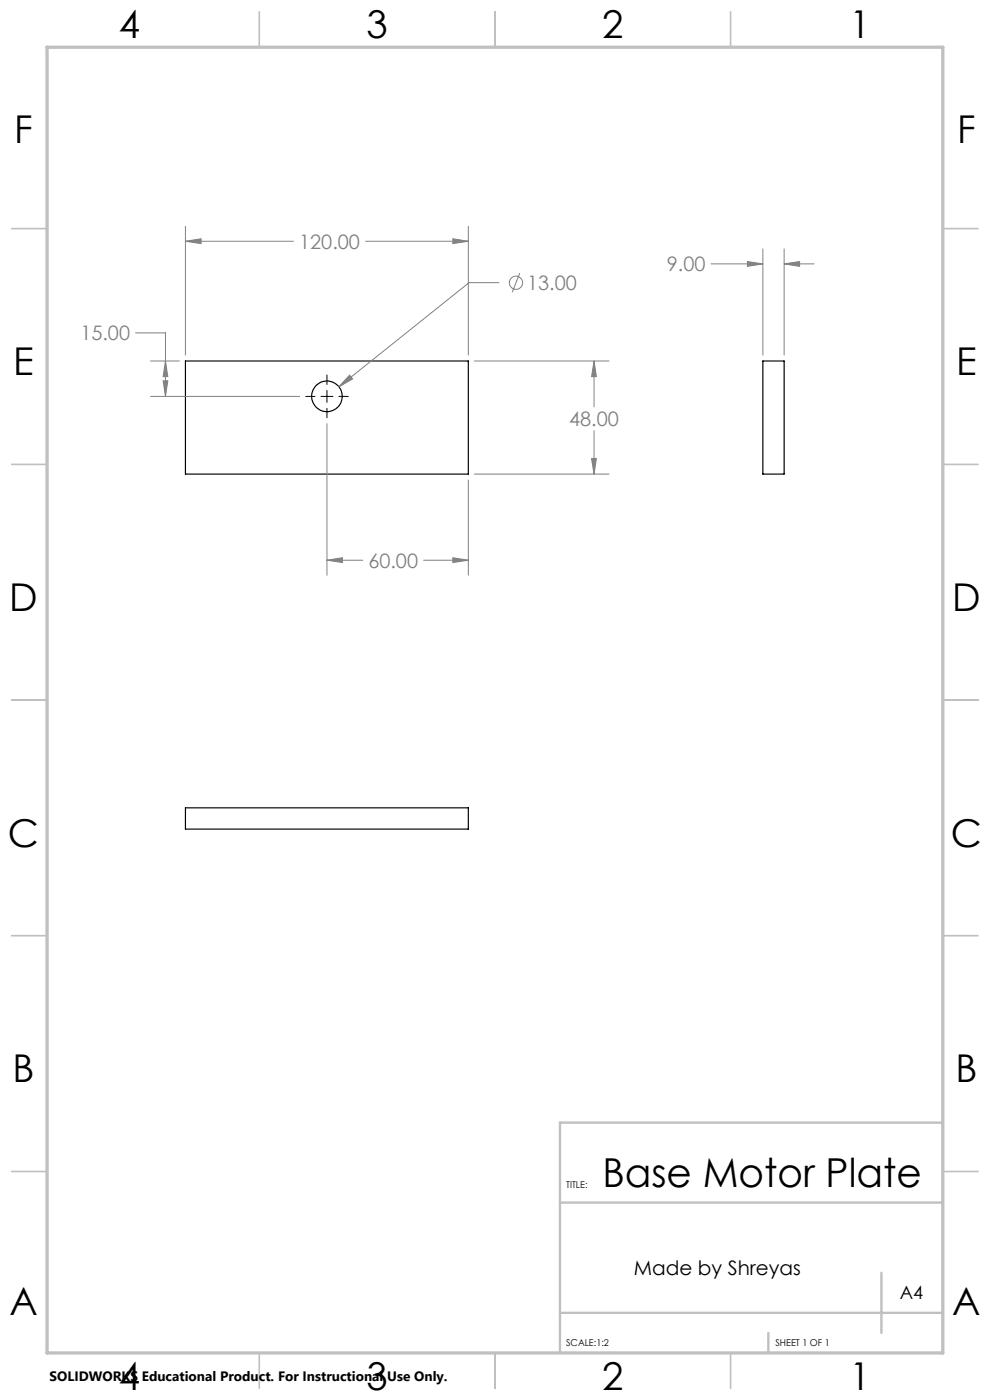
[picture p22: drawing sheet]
<svg xmlns="http://www.w3.org/2000/svg" width="210mm" height="297mm" viewBox="0 0 210 297" stroke-linecap="round" stroke-linejoin="round" font-family="sans-serif">
<defs><g id="words">
<text font-size="8.5" x="127.8" y="251.9">Base Motor Plate</text>
<g font-size="8.1">
<text x="25.2" y="8">4</text>
<text x="77.7" y="8">3</text>
<text x="127.7" y="8">2</text>
<text x="180.2" y="8">1</text>
<text x="3" y="30.4">F</text>
<text x="203" y="30.4">F</text>
<text x="2.8" y="79.6">E</text>
<text x="202.8" y="79.6">E</text>
<text x="2" y="129.6">D</text>
<text x="202" y="129.6">D</text>
<text x="1.7" y="179.6">C</text>
<text x="201.7" y="179.6">C</text>
<text x="2.7" y="229.6">B</text>
<text x="202.7" y="229.6">B</text>
<text x="2" y="278.9">A</text>
<text x="202" y="278.9">A</text>
<text x="25.2" y="295">4</text>
<text x="77.7" y="295">3</text>
<text x="127.7" y="295">2</text>
<text x="180.2" y="295">1</text>
</g>
<g font-size="4.2" fill="#808080">
<text x="63.5" y="52.8">120.00</text>
<text x="141.5" y="57.6">9.00</text>
<text x="111.8" y="61.5">13.00</text>
<text x="17" y="72.2">15.00</text>
<text x="120.7" y="90.4">48.00</text>
<text x="78.1" y="120.4">60.00</text>
</g>
<text font-size="4.2" x="134.4" y="270.4">Made by Shreyas</text>
<text font-size="3.9" x="190.9" y="275.5">A4</text>
<text font-size="2.9" x="10.5" y="292.9">SOLIDWORKS Educational Product. For Instructional Use Only.</text>
<g font-size="2">
<text x="120.1" y="251.9">TITLE:</text>
<text x="120.1" y="285.6">SCALE:1:2</text>
<text x="164.5" y="285.6">SHEET 1 OF 1</text>
</g>
</g></defs>
<g fill="none" stroke="#000" stroke-width=".25">
<path d="M39.3 76.6h60v24h-60zM161.8 76.6h4.5v24h-4.5zM39.3 171.4h60v4.5h-60z"/>
<circle cx="69.4" cy="84.1" r="3.2"/>
</g>
<g fill="none" stroke="#808080" stroke-width=".21">
<path d="M39.3 51.2l3.4-.5v1zM39.3 48v27.3M39.3 51.2h23M77.5 51.2h21.8M96.1 50.7l3.2 .5-3.2 .5zM99.3 48v27.3M105.8 60h-6.3l-27.6 22.1M110.2 58l-1.5 4M150.8 56h11M158.5 55.5l3.3 .5-3.3 .5zM161.8 52.8v22.5M166.3 56l3.3-.5v1z"/>
<path d="M166.3 52.8v22.5M166.3 56h6.4M28.8 70.6h6.3v13.5M31.9 76.6h6.2M35.1 76.6l.5 3.3h-1zM74.2 79.6l.6 .8-2.9 1.7zM100.6 76.6h28.6M126 76.6l.5 3.3h-1zM126 76.6v9.7M31.9 84.1h31.7M34.6 80.8h1l-.5 3.3zM69.4 89.9v32.1"/>
<path d="M125.5 97.3h1l-.5 3.3zM126 91.4v9.2M69.4 118.8l3.2-.5v1zM69.4 118.8h7.5M89.9 118.8h9.4M96.1 118.3l3.2 .5-3.2 .5zM99.3 101.8v20.2M100.6 100.6h28.6"/>
<circle cx="109.5" cy="60" r="1.41"/>
</g>
<path d="M69.4 79.5v2.1M64.8 84.1h2M68.1 84.1h2.5M69.4 82.8v2.6M69.4 86.6v2M71.9 84.1h2" fill="none" stroke="#000" stroke-width=".21"/>
<g fill="none" stroke="#c0c0c0" stroke-width=".35">
<path d="M55 2.5v7.5M105 2.5v7.5M155 2.5v7.5M2.5 48.5h7.5M200 48.5h7.5M2.5 98.5h7.5M200 98.5h7.5M2.5 148.5h7.5M200 148.5h7.5M2.5 198.5h7.5M200 198.5h7.5M2.5 248.5h7.5"/>
<path d="M200 248.5h7.5M55 287v7.5M105 287v7.5M155 287v7.5"/>
</g>
<path d="M200 238.2h-81.2v48.8M118.8 255.1h81.2M118.8 278.5h81.2M187 270v12.8M163 282.8v4.2" fill="none" stroke="#c0c0c0" stroke-width=".5"/>
<path d="M10 10h190v277h-190z" fill="none" stroke="#c0c0c0" stroke-width=".7"/>
<path d="M96.1 50.7l3.2 .5-3.2 .5zM39.3 51.2l3.4-.5v1zM125.5 97.3h1l-.5 3.3zM126 76.6l.5 3.3h-1zM74.2 79.6l-2.3 2.5 2.9-1.7zM35.1 76.6l.5 3.3h-1zM34.6 80.8h1l-.5 3.3zM69.4 118.8l3.2-.5v1zM96.1 118.3l3.2 .5-3.2 .5zM158.5 55.5l3.3 .5-3.3 .5zM166.3 56l3.3-.5v1z" fill="#808080"/>
<use href="#words"/>
</svg>
